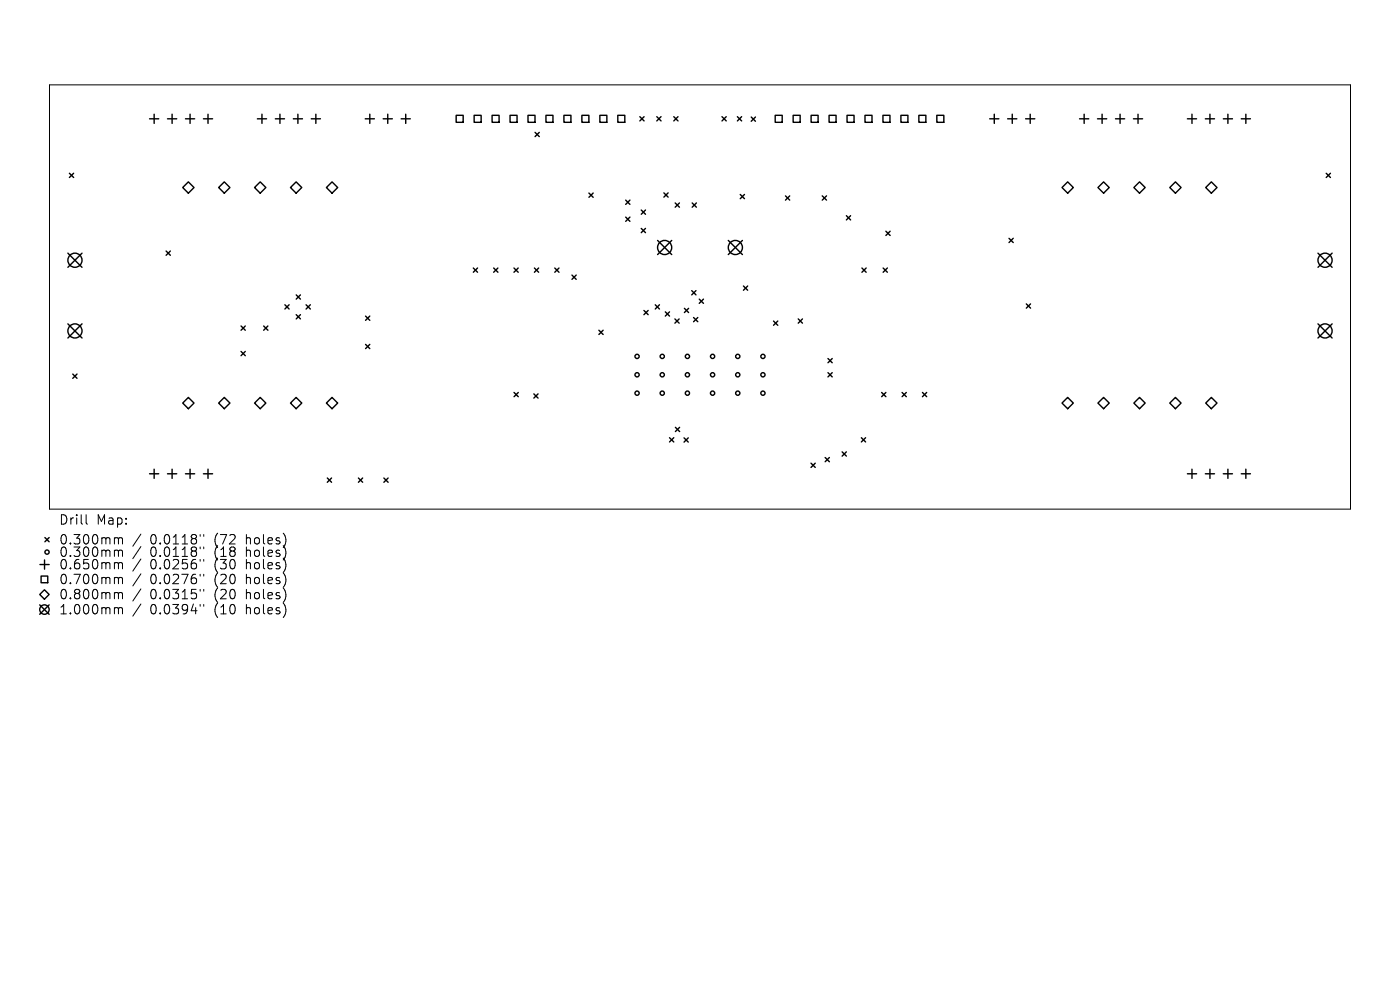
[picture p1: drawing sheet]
<svg xmlns="http://www.w3.org/2000/svg" width="297mm" height="210mm" viewBox="0 0 297 210" stroke-linecap="round" stroke-linejoin="round" font-family="sans-serif">
<defs><g id="words">
<g font-size="2.8">
<text x="12.4" y="111.6">Drill</text>
<text x="20.4" y="111.6">Map:</text>
<text x="12.4" y="115.8">0.300mm</text>
<text x="12.4" y="118.4">0.300mm</text>
<text x="31.9" y="115.8">0.0118&quot;</text>
<text x="31.9" y="118.4">0.0118&quot;</text>
<text x="45.6" y="115.8">(72</text>
<text x="45.6" y="118.4">(18</text>
<text x="52.5" y="115.8">holes)</text>
<text x="52.5" y="118.4">holes)</text>
<text x="12.4" y="121.1">0.650mm</text>
<text x="12.4" y="124.2">0.700mm</text>
<text x="31.9" y="121.1">0.0256&quot;</text>
<text x="31.9" y="124.2">0.0276&quot;</text>
<text x="45.6" y="121.1">(30</text>
<text x="45.6" y="124.2">(20</text>
<text x="52.5" y="121.1">holes)</text>
<text x="52.5" y="124.2">holes)</text>
<text x="12.4" y="127.4">0.800mm</text>
<text x="12.4" y="130.6">1.000mm</text>
<text x="31.9" y="127.4">0.0315&quot;</text>
<text x="31.9" y="130.6">0.0394&quot;</text>
<text x="45.6" y="127.4">(20</text>
<text x="45.6" y="130.6">(10</text>
<text x="52.5" y="127.4">holes)</text>
<text x="52.5" y="130.6">holes)</text>
</g>
</g></defs>
<g fill="none" stroke="#000" stroke-width=".21">
<path d="M10.5 18h276v90h-276zM18.3 109.2v1.7l.3 .3M24.6 114.1l.4 .1 .1 .1M24.6 116.7h.2l.3 .3M24.6 119.3l.4 .1 .1 .2M25.1 114.3l.3-.2 .5 .1 .1 1.2M25.1 114.3v1.1M25.1 117v1M25.1 119.6v1.1M25.1 117l.3-.3 .5 .1 .1 1.2M25.1 119.6l.3-.3 .5 .1 .1 1.3M29.9 113.3l-1.7 2.6"/>
<path d="M29.9 115.9l-1.7 2.6M29.9 118.6l-1.7 2.5M42.5 113.4v.4M42.5 116v.4M42.5 118.7v.4M43.2 113.4v.4M43.2 116v.4M43.2 118.7v.4M24.6 122.5l.4 .1 .1 .2M24.6 125.7l.4 .1 .1 .2M24.6 128.9l.4 .1 .1 .2M25.1 122.8v1"/>
<path d="M25.1 126v1M25.1 129.2v1M25.1 122.8l.3-.3 .5 .1 .1 1.2M25.1 126l.3-.3 .5 .1 .1 1.2M25.1 129.2l.3-.3 .5 .1 .1 1.2M29.9 121.7l-1.7 2.6M29.9 124.9l-1.7 2.6M29.9 128.1l-1.7 2.6M42.5 121.8v.4M42.5 125v.4M42.5 128.2v.4M43.2 121.8v.4"/>
<path d="M43.2 125v.4M43.2 128.2v.4"/>
</g>
<g fill="none" stroke="#000" stroke-width=".3">
<path d="M14.7 36.8l.9 .9M15.6 36.8l-.9 .9M31.7 25.2h2M32.7 24.2v2M35.5 25.2h2M36.5 24.2v2M39.3 25.2h2M40 38.6l1.2 1.2-1.2 1.2-1.2-1.2zM40.3 24.2v2M43.2 25.2h1.9M44.1 24.2v2M47.6 38.6l1.2 1.2-1.2 1.2-1.2-1.2z"/>
<path d="M54.6 25.2h2M55.2 38.6l1.2 1.2-1.2 1.2-1.2-1.2zM55.6 24.2v2M58.4 25.2h2M59.4 24.2v2M62.2 25.2h2M62.8 38.6l1.2 1.2-1.2 1.2-1.2-1.2zM63.2 24.2v2M66 25.2h2M67 24.2v2M70.4 38.6l1.2 1.2-1.2 1.2-1.2-1.2zM77.5 25.2h1.9"/>
<path d="M78.5 24.2v2M81.3 25.2h1.9M82.3 24.2v2M85.1 25.2h1.9M86.1 24.2v2M96.8 24.5h1.5v1.4h-1.5zM100.6 24.5h1.5v1.4h-1.5zM104.4 24.5h1.5v1.4h-1.5zM108.2 24.5h1.5v1.4h-1.5zM112 24.5h1.5v1.4h-1.5zM113.5 28.1l.9 .9M114.4 28.1l-.9 .9"/>
<path d="M115.8 24.5h1.5v1.4h-1.5zM119.6 24.5h1.5v1.4h-1.5zM123.4 24.5h1.5v1.4h-1.5zM127.3 24.5h1.4v1.4h-1.4zM131.1 24.5h1.4v1.4h-1.4zM135.7 24.8l.9 .9M136.6 24.8l-.9 .9M139.3 24.8l.9 .9M140.2 24.8l-.9 .9M142.9 24.8l.9 .9M143.8 24.8l-.9 .9M153.2 24.8l.9 .9"/>
<path d="M154.1 24.8l-.9 .9M156.4 24.8l.9 .9M157.3 24.8l-.9 .9M159.4 24.8l.9 .9M160.3 24.8l-.9 .9M164.5 24.5h1.4v1.4h-1.4zM168.3 24.5h1.4v1.4h-1.4zM172.1 24.5h1.5v1.4h-1.5zM175.9 24.5h1.5v1.4h-1.5zM179.7 24.5h1.5v1.4h-1.5zM183.5 24.5h1.5v1.4h-1.5zM187.3 24.5h1.5v1.4h-1.5z"/>
<path d="M191.1 24.5h1.5v1.4h-1.5zM194.9 24.5h1.5v1.4h-1.5zM198.7 24.5h1.5v1.4h-1.5zM210 25.2h1.9M210.9 24.2v2M213.8 25.2h1.9M214.7 24.2v2M217.6 25.2h1.9M218.6 24.2v2M225.3 39.8l1.2-1.2 1.2 1.2-1.2 1.2zM229 25.2h2M230 24.2v2"/>
<path d="M232.8 25.2h2M232.9 39.8l1.2-1.2 1.2 1.2-1.2 1.2zM233.8 24.2v2M236.6 25.2h2M237.6 24.2v2M240.5 25.2h1.9M240.5 39.8l1.2-1.2 1.2 1.2-1.2 1.2zM241.4 24.2v2M248.2 39.8l1.2-1.2 1.2 1.2-1.2 1.2zM251.9 25.2h1.9M252.9 24.2v2M255.7 25.2h2"/>
<path d="M255.8 39.8l1.2-1.2 1.2 1.2-1.2 1.2zM256.7 24.2v2M259.5 25.2h2M260.5 24.2v2M263.3 25.2h2M264.3 24.2v2M281.3 36.8l.9 .9M282.2 36.8l-.9 .9M14.4 53.7l3 3M17.4 53.7l-3 3M35.2 53.3l.9 .9M36.1 53.3l-.9 .9"/>
<path d="M100.4 56.9l.9 .9M101.3 56.9l-.9 .9M104.7 56.9l.9 .9M105.6 56.9l-.9 .9M109 56.9l.9 .9M109.9 56.9l-.9 .9M113.4 56.9l.9 .9M114.3 56.9l-.9 .9M117.7 56.9l.9 .9M118.6 56.9l-.9 .9M121.3 58.4l.9 .9M122.2 58.4l-.9 .9"/>
<path d="M124.9 41l.9 .9M125.8 41l-.9 .9M132.7 42.5l.9 .9M132.7 46.1l.9 .9M133.6 42.5l-.9 .9M133.6 46.1l-.9 .9M136 44.6l.9 .9M136 48.5l.9 .9M136.9 44.6l-.9 .9M136.9 48.5l-.9 .9M139.5 51l3 3M140.8 40.9l.9 .9"/>
<path d="M141.7 40.9l-.9 .9M142.5 51l-3 3M143.2 43.1l.9 .9M144.1 43.1l-.9 .9M146.8 43.1l.9 .9M147.7 43.1l-.9 .9M154.5 51l3 3M157 41.3l.9 .9M157.5 51l-3 3M157.9 41.3l-.9 .9M166.6 41.6l.9 .9M167.5 41.6l-.9 .9"/>
<path d="M174.4 41.6l.9 .9M175.3 41.6l-.9 .9M179.6 45.8l.9 .9M180.5 45.8l-.9 .9M182.9 56.9l.9 .9M183.8 56.9l-.9 .9M187.4 56.9l.9 .9M187.9 49.1l.9 .9M188.3 56.9l-.9 .9M188.8 49.1l-.9 .9M214.1 50.6l.9 .9M215 50.6l-.9 .9"/>
<path d="M279.6 53.7l3 3M282.6 53.7l-3 3M14.4 68.7l3 3M15.4 79.4l.9 .9M16.3 79.4l-.9 .9M17.4 68.7l-3 3M51.1 69.2l.9 .9M51.1 74.6l.9 .9M52 69.2l-.9 .9M52 74.6l-.9 .9M55.9 69.2l.9 .9M56.8 69.2l-.9 .9"/>
<path d="M60.4 64.7l.9 .9M61.3 64.7l-.9 .9M62.8 62.6l.9 .9M62.8 66.8l.9 .9M63.7 62.6l-.9 .9M63.7 66.8l-.9 .9M64.9 64.7l.9 .9M65.8 64.7l-.9 .9M77.6 67.1l.9 .9M77.6 73.1l.9 .9M78.5 67.1l-.9 .9M78.5 73.1l-.9 .9"/>
<path d="M127.1 70.1l.9 .9M128 70.1l-.9 .9M136.6 65.9l.9 .9M137.5 65.9l-.9 .9M139 64.7l.9 .9M139.9 64.7l-.9 .9M141.1 66.2l.9 .9M142 66.2l-.9 .9M143.2 67.7l.9 .9M144.1 67.7l-.9 .9M145.2 65.4l.9 .9M146.1 65.4l-.9 .9"/>
<path d="M146.7 61.7l.9 .9M147.1 67.4l.9 .9M147.6 61.7l-.9 .9M148 67.4l-.9 .9M148.3 63.4l.9 .9M149.2 63.4l-.9 .9M157.7 60.7l.9 .9M158.6 60.7l-.9 .9M164.1 68.1l.9 .9M165 68.1l-.9 .9M169.3 67.7l.9 .9M170.2 67.7l-.9 .9"/>
<path d="M175.7 76.1l.9 .9M175.7 79.1l.9 .9M176.6 76.1l-.9 .9M176.6 79.1l-.9 .9M217.7 64.5l.9 .9M218.6 64.5l-.9 .9M279.6 68.7l3 3M282.6 68.7l-3 3M32.7 99.5v2M36.5 99.5v2M40 84.3l1.2 1.2-1.2 1.2-1.2-1.2zM40.3 99.5v2"/>
<path d="M44.1 99.5v2M47.6 84.3l1.2 1.2-1.2 1.2-1.2-1.2zM55.2 84.3l1.2 1.2-1.2 1.2-1.2-1.2zM62.8 84.3l1.2 1.2-1.2 1.2-1.2-1.2zM70.4 84.3l1.2 1.2-1.2 1.2-1.2-1.2zM109.1 83.3l.9 .9M110 83.3l-.9 .9M113.3 83.6l.9 .9M114.2 83.6l-.9 .9M142 92.9l.9 .9M142.9 92.9l-.9 .9M143.3 90.6l.9 .9"/>
<path d="M144.2 90.6l-.9 .9M145.1 92.9l.9 .9M146 92.9l-.9 .9M172.1 98.3l.9 .9M173 98.3l-.9 .9M175.1 97.1l.9 .9M176 97.1l-.9 .9M178.7 95.9l.9 .9M179.6 95.9l-.9 .9M182.7 92.9l.9 .9M183.6 92.9l-.9 .9M187 83.3l.9 .9"/>
<path d="M187.9 83.3l-.9 .9M191.4 83.3l.9 .9M192.3 83.3l-.9 .9M195.7 83.3l.9 .9M196.6 83.3l-.9 .9M225.3 85.5l1.2-1.2 1.2 1.2-1.2 1.2zM232.9 85.5l1.2-1.2 1.2 1.2-1.2 1.2zM240.5 85.5l1.2-1.2 1.2 1.2-1.2 1.2zM248.2 85.5l1.2-1.2 1.2 1.2-1.2 1.2zM252.9 99.5v2M255.8 85.5l1.2-1.2 1.2 1.2-1.2 1.2zM256.7 99.5v2"/>
<path d="M260.5 99.5v2M264.3 99.5v2M8.5 119.8h1.9M9.5 118.8v1.9M9.5 114l.9 .9M10.4 114l-.9 .9M31.7 100.5h2M35.5 100.5h2M39.3 100.5h2M43.2 100.5h1.9M69.4 101.4l.9 .9M70.3 101.4l-.9 .9"/>
<path d="M76 101.4l.9 .9M76.9 101.4l-.9 .9M81.4 101.4l.9 .9M82.3 101.4l-.9 .9M251.9 100.5h1.9M255.7 100.5h2M259.5 100.5h2M263.3 100.5h2M8.4 126.1l1-1 1 1-1 1zM8.4 128.3l2 2M8.7 122.2h1.4v1.4h-1.4zM10.4 128.3l-2 2"/>
<circle cx="15.9" cy="55.2" r="1.5"/>
<circle cx="141" cy="52.5" r="1.5"/>
<circle cx="156" cy="52.5" r="1.5"/>
<circle cx="281.1" cy="55.2" r="1.5"/>
<circle cx="15.9" cy="70.2" r="1.5"/>
<circle cx="135.2" cy="79.5" r=".45"/>
<circle cx="135.2" cy="75.6" r=".45"/>
<circle cx="140.5" cy="79.5" r=".45"/>
<circle cx="140.5" cy="75.6" r=".45"/>
<circle cx="145.8" cy="79.5" r=".45"/>
<circle cx="145.8" cy="75.6" r=".45"/>
<circle cx="151.2" cy="79.5" r=".45"/>
<circle cx="151.2" cy="75.6" r=".45"/>
<circle cx="156.5" cy="79.5" r=".45"/>
<circle cx="156.5" cy="75.6" r=".45"/>
<circle cx="161.9" cy="79.5" r=".45"/>
<circle cx="161.9" cy="75.6" r=".45"/>
<circle cx="281.1" cy="70.2" r="1.5"/>
<circle cx="135.2" cy="83.4" r=".45"/>
<circle cx="140.5" cy="83.4" r=".45"/>
<circle cx="145.8" cy="83.4" r=".45"/>
<circle cx="151.2" cy="83.4" r=".45"/>
<circle cx="156.5" cy="83.4" r=".45"/>
<circle cx="161.9" cy="83.4" r=".45"/>
<circle cx="10" cy="117.1" r=".45"/>
<circle cx="9.4" cy="129.3" r="1"/>
</g>
<use href="#words"/>
</svg>
